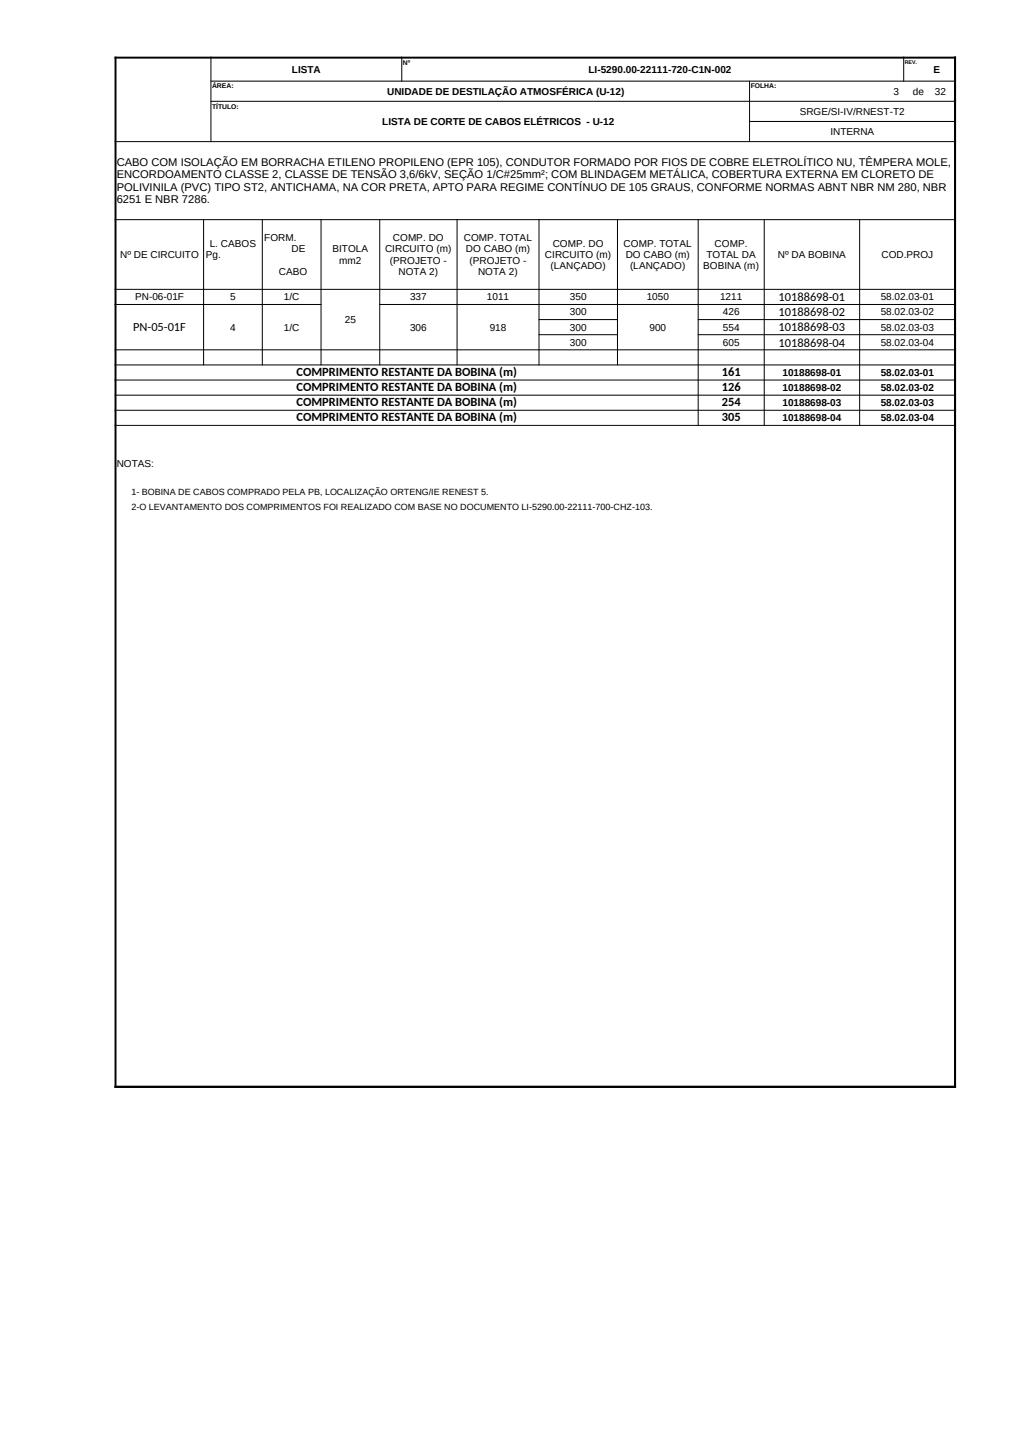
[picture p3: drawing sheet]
<svg xmlns="http://www.w3.org/2000/svg" width="210mm" height="297mm" viewBox="0 0 210 297" stroke-linecap="round" stroke-linejoin="round" font-family="sans-serif">
<defs><g id="words">
<g font-size="2.6">
<text x="161.7" y="62.6">10188698-01</text>
<text x="161.7" y="65.7">10188698-02</text>
<text x="27.7" y="68.9">PN-05-01F</text>
<text x="161.7" y="68.9">10188698-03</text>
<text x="161.7" y="72">10188698-04</text>
<text x="61.6" y="78.1">COMPRIMENTO RESTANTE DA BOBINA (m)</text>
<text x="61.6" y="81.2">COMPRIMENTO RESTANTE DA BOBINA (m)</text>
<text x="150" y="78.1">161</text>
<text x="150" y="81.2">126</text>
<text x="61.6" y="84.3">COMPRIMENTO RESTANTE DA BOBINA (m)</text>
<text x="61.6" y="87.5">COMPRIMENTO RESTANTE DA BOBINA (m)</text>
<text x="150" y="84.3">254</text>
<text x="150" y="87.5">305</text>
</g>
<g font-size="2.3">
<text x="24.2" y="34.5">CABO COM ISOLAÇÃO EM BORRACHA ETILENO PROPILENO (EPR 105), CONDUTOR FORMADO POR FIOS DE COBRE ELETROLÍTICO NU, TÊMPERA MOLE,</text>
<text x="24.2" y="37.1">ENCORDOAMENTO CLASSE 2, CLASSE DE TENSÃO 3,6/6kV, SEÇÃO 1/C#25mm²; COM BLINDAGEM METÁLICA, COBERTURA EXTERNA EM CLORETO DE</text>
<text x="24.2" y="39.7">POLIVINILA (PVC) TIPO ST2, ANTICHAMA, NA COR PRETA, APTO PARA REGIME CONTÍNUO DE 105 GRAUS, CONFORME NORMAS ABNT NBR NM 280, NBR</text>
<text x="24.2" y="42.3">6251 E NBR 7286.</text>
</g>
<g font-size="2.1">
<text x="60.6" y="15.1">LISTA</text>
<text x="122.3" y="15.1">LI-5290.00-22111-720-C1N-002</text>
<text x="193.9" y="15.1">E</text>
<text x="80.4" y="19.7">UNIDADE DE DESTILAÇÃO ATMOSFÉRICA (U-12)</text>
<text x="166.1" y="23.9">SRGE/SI-IV/RNEST-T2</text>
<text x="185.6" y="19.7">3</text>
<text x="189.6" y="19.7">de</text>
<text x="194.2" y="19.7">32</text>
<text x="79.4" y="26">LISTA DE CORTE DE CABOS ELÉTRICOS - U-12</text>
<text x="172.5" y="28.1">INTERNA</text>
<text x="25" y="53.6">Nº DE CIRCUITO</text>
<text x="42.7" y="53.6">Pg.</text>
<text x="43.6" y="51.3">L. CABOS</text>
<text x="54.9" y="50.1">FORM.</text>
<text x="60.6" y="52.5">DE</text>
<text x="69.1" y="52.5">BITOLA</text>
<text x="80" y="52.5">CIRCUITO (m)</text>
<text x="81.6" y="50.1">COMP. DO</text>
<text x="96.4" y="50.1">COMP. TOTAL</text>
<text x="96.8" y="52.5">DO CABO (m)</text>
<text x="113.2" y="53.6">CIRCUITO (m)</text>
<text x="114.8" y="51.3">COMP. DO</text>
<text x="129.5" y="51.3">COMP. TOTAL</text>
<text x="130" y="53.6">DO CABO (m)</text>
<text x="146.8" y="53.6">TOTAL DA</text>
<text x="148.5" y="51.3">COMP.</text>
<text x="161.6" y="53.6">Nº DA BOBINA</text>
<text x="183.1" y="53.6">COD.PROJ</text>
<text x="57.9" y="57.1">CABO</text>
<text x="70.5" y="54.8">mm2</text>
<text x="81" y="54.8">(PROJETO -</text>
<text x="82.8" y="57.1">NOTA 2)</text>
<text x="97.5" y="54.8">(PROJETO -</text>
<text x="99.3" y="57.1">NOTA 2)</text>
<text x="114.4" y="56">(LANÇADO)</text>
<text x="130.9" y="56">(LANÇADO)</text>
<text x="146.1" y="56">BOBINA (m)</text>
<text x="28.1" y="62.4">PN-06-01F</text>
<text x="47.8" y="62.4">5</text>
<text x="59" y="62.4">1/C</text>
<text x="85.2" y="62.4">337</text>
<text x="101.1" y="62.4">1011</text>
<text x="118.4" y="62.4">350</text>
<text x="118.4" y="65.6">300</text>
<text x="134.3" y="62.4">1050</text>
<text x="149.6" y="62.4">1211</text>
<text x="150.2" y="65.6">426</text>
<text x="182.9" y="62.4">58.02.03-01</text>
<text x="182.9" y="65.6">58.02.03-02</text>
<text x="47.8" y="68.7">4</text>
<text x="59" y="68.7">1/C</text>
<text x="71.6" y="67.1">25</text>
<text x="85.2" y="68.7">306</text>
<text x="101.7" y="68.7">918</text>
<text x="118.4" y="68.7">300</text>
<text x="118.4" y="71.8">300</text>
<text x="134.9" y="68.7">900</text>
<text x="150.2" y="68.7">554</text>
<text x="150.2" y="71.8">605</text>
<text x="182.9" y="68.7">58.02.03-03</text>
<text x="182.9" y="71.8">58.02.03-04</text>
<text x="162.5" y="78.1">10188698-01</text>
<text x="162.5" y="81.3">10188698-02</text>
<text x="182.9" y="78.1">58.02.03-01</text>
<text x="182.9" y="81.3">58.02.03-02</text>
<text x="162.5" y="84.4">10188698-03</text>
<text x="162.5" y="87.6">10188698-04</text>
<text x="182.9" y="84.4">58.02.03-03</text>
<text x="182.9" y="87.6">58.02.03-04</text>
<text x="24.2" y="97">NOTAS:</text>
</g>
<g font-size="1.9">
<text x="27.3" y="102.8">1- BOBINA DE CABOS COMPRADO PELA PB, LOCALIZAÇÃO ORTENG/IE RENEST 5.</text>
<text x="27.3" y="106">2-O LEVANTAMENTO DOS COMPRIMENTOS FOI REALIZADO COM BASE NO DOCUMENTO LI-5290.00-22111-700-CHZ-103.</text>
</g>
<g font-size="1.4">
<text x="83.7" y="13.5">Nº</text>
<text x="44.1" y="18.4">ÁREA:</text>
<text x="44.1" y="22.6">TÍTULO:</text>
<text x="155.9" y="18.4">FOLHA:</text>
</g>
<text font-size="1.1" x="188" y="13.2">REV.</text>
</g></defs>
<path d="M23.8 12h174.8M24 11.8v214.3M198.4 11.8v214.3M23.8 225.9h174.8" fill="none" stroke="#000" stroke-width=".41"/>
<g fill="none" stroke="#000" stroke-width=".21">
<path d="M43.7 16.9h154.9M43.8 11.8v17.7M83.5 11.8v5.1M155.7 16.8v12.7M187.7 11.8v5.1M23.8 29.4h174.8M43.7 21.1h154.9M155.6 25.2h43M23.8 45.7h174.8M42.3 45.6v30.3M54.5 45.6v30.3M66.7 45.6v30.3"/>
<path d="M78.9 45.6v30.3M94.9 45.6v30.3M112 45.6v30.3M128.3 45.6v30.3M145 45.6v42.9M158.7 45.6v42.9M178.6 45.6v42.9M23.8 60.1h174.8M23.8 63.3h43M23.8 72.7h174.8M23.8 75.8h174.8M23.8 79h174.8"/>
<path d="M78.8 63.3h119.8M111.9 66.4h16.5M111.9 69.6h16.5M144.9 66.4h53.7M144.9 69.6h53.7M23.8 82.1h174.8M23.8 85.3h174.8M23.8 88.4h174.8"/>
</g>
<use href="#words"/>
</svg>
